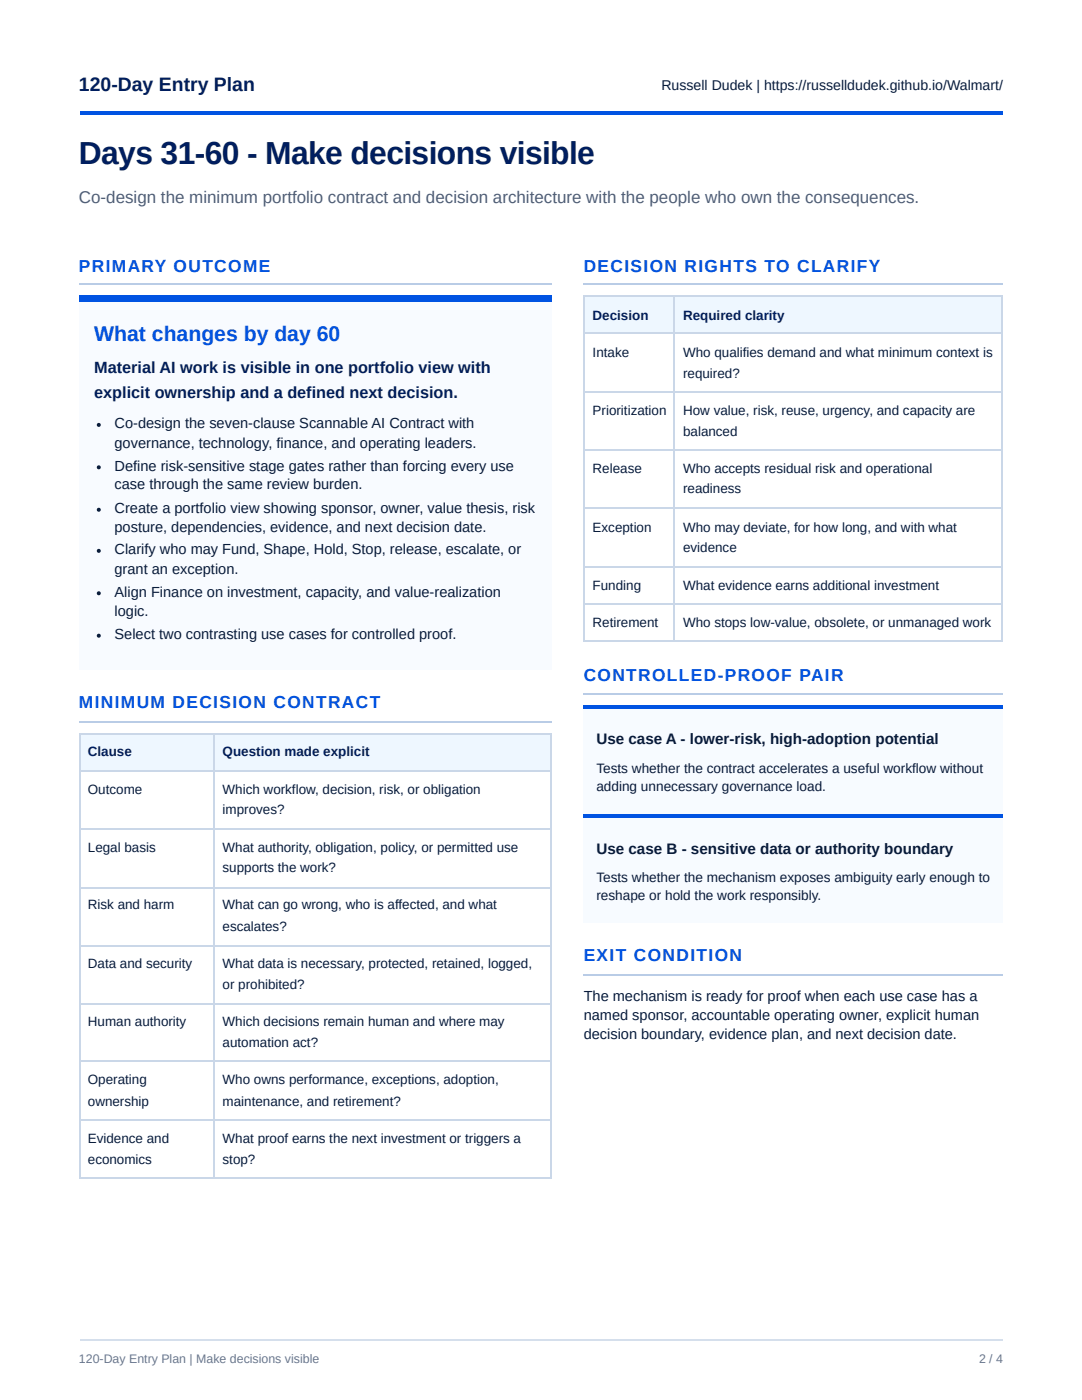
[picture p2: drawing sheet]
<svg xmlns="http://www.w3.org/2000/svg" width="216mm" height="279mm" viewBox="0 0 216 279" stroke-linecap="round" stroke-linejoin="round" font-family="sans-serif">
<defs><g id="words">
<text font-size="6.3" fill="#001e60" x="15.7" y="32.8">Days 31-60 - Make decisions visible</text>
<text font-size="4.2" fill="#0053e2" x="18.8" y="68">What changes by day 60</text>
<text font-size="3.9" fill="#001e60" x="15.7" y="18.3">120-Day Entry Plan</text>
<g font-size="3.5" fill="#0053e2">
<text x="15.7" y="54.2">PRIMARY OUTCOME</text>
<text x="116.5" y="54.2">DECISION RIGHTS TO CLARIFY</text>
<text x="116.5" y="136">CONTROLLED-PROOF PAIR</text>
<text x="15.7" y="141.3">MINIMUM DECISION CONTRACT</text>
<text x="116.5" y="191.8">EXIT CONDITION</text>
</g>
<text font-size="3.4" fill="#4f5f75" x="15.7" y="40.5">Co-design the minimum portfolio contract and decision architecture with the people who own the consequences.</text>
<g font-size="3.2" fill="#001e60">
<text x="18.8" y="74.3">Material AI work is visible in one portfolio view with</text>
<text x="18.8" y="79.4">explicit ownership and a defined next decision.</text>
</g>
<g font-size="3" fill="#081b3a">
<text x="119" y="148.4">Use case A - lower-risk, high-adoption potential</text>
<text x="119" y="170.4">Use case B - sensitive data or authority boundary</text>
</g>
<g font-size="2.9" fill="#081b3a">
<text x="22.9" y="85.5">Co-design the seven-clause Scannable AI Contract with</text>
<text x="22.9" y="89.4">governance, technology, finance, and operating leaders.</text>
<text x="22.9" y="93.9">Define risk-sensitive stage gates rather than forcing every use</text>
<text x="22.9" y="97.6">case through the same review burden.</text>
<text x="22.9" y="102.4">Create a portfolio view showing sponsor, owner, value thesis, risk</text>
<text x="22.9" y="106.1">posture, dependencies, evidence, and next decision date.</text>
<text x="22.9" y="110.6">Clarify who may Fund, Shape, Hold, Stop, release, escalate, or</text>
<text x="22.9" y="114.6">grant an exception.</text>
<text x="22.9" y="119.1">Align Finance on investment, capacity, and value-realization</text>
<text x="22.9" y="123">logic.</text>
<text x="22.9" y="127.5">Select two contrasting use cases for controlled proof.</text>
<text x="116.5" y="199.8">The mechanism is ready for proof when each use case has a</text>
<text x="116.5" y="203.5">named sponsor, accountable operating owner, explicit human</text>
<text x="116.5" y="207.4">decision boundary, evidence plan, and next decision date.</text>
</g>
<text font-size="2.8" fill="#081b3a" x="132" y="18">Russell Dudek | https://russelldudek.github.io/Walmart/</text>
<g font-size="2.7" fill="#001e60">
<text x="118.3" y="63.8">Decision</text>
<text x="136.3" y="63.8">Required clarity</text>
<text x="17.5" y="150.8">Clause</text>
<text x="44.4" y="150.8">Question made explicit</text>
</g>
<g font-size="2.7" fill="#081b3a">
<text x="118.3" y="71.2">Intake</text>
<text x="136.3" y="71.2">Who qualifies demand and what minimum context is</text>
<text x="136.3" y="75.4">required?</text>
<text x="118.3" y="82.8">Prioritization</text>
<text x="136.3" y="82.8">How value, risk, reuse, urgency, and capacity are</text>
<text x="136.3" y="87">balanced</text>
<text x="118.3" y="94.5">Release</text>
<text x="136.3" y="94.5">Who accepts residual risk and operational</text>
<text x="136.3" y="98.4">readiness</text>
<text x="118.3" y="106.1">Exception</text>
<text x="136.3" y="106.1">Who may deviate, for how long, and with what</text>
<text x="136.3" y="110.1">evidence</text>
<text x="118.3" y="117.7">Funding</text>
<text x="136.3" y="117.7">What evidence earns additional investment</text>
<text x="118.3" y="125.1">Retirement</text>
<text x="136.3" y="125.1">Who stops low-value, obsolete, or unmanaged work</text>
<text x="119" y="154.3">Tests whether the contract accelerates a useful workflow without</text>
<text x="17.5" y="158.5">Outcome</text>
<text x="44.4" y="158.5">Which workflow, decision, risk, or obligation</text>
<text x="119" y="158">adding unnecessary governance load.</text>
<text x="44.4" y="162.5">improves?</text>
<text x="17.5" y="170.1">Legal basis</text>
<text x="44.4" y="170.1">What authority, obligation, policy, or permitted use</text>
<text x="44.4" y="174.1">supports the work?</text>
<text x="119" y="175.9">Tests whether the mechanism exposes ambiguity early enough to</text>
<text x="119" y="179.7">reshape or hold the work responsibly.</text>
<text x="17.5" y="181.5">Risk and harm</text>
<text x="44.4" y="181.5">What can go wrong, who is affected, and what</text>
<text x="44.4" y="185.7">escalates?</text>
<text x="17.5" y="193.1">Data and security</text>
<text x="44.4" y="193.1">What data is necessary, protected, retained, logged,</text>
<text x="44.4" y="197.4">or prohibited?</text>
<text x="17.5" y="204.8">Human authority</text>
<text x="44.4" y="204.8">Which decisions remain human and where may</text>
<text x="44.4" y="209">automation act?</text>
<text x="17.5" y="216.4">Operating</text>
<text x="17.5" y="220.7">ownership</text>
<text x="44.4" y="216.4">Who owns performance, exceptions, adoption,</text>
<text x="44.4" y="220.7">maintenance, and retirement?</text>
<text x="17.5" y="228.1">Evidence and</text>
<text x="17.5" y="232.3">economics</text>
<text x="44.4" y="228.1">What proof earns the next investment or triggers a</text>
<text x="44.4" y="232.3">stop?</text>
</g>
<g font-size="2.5" fill="#6b778c">
<text x="15.7" y="272">120-Day Entry Plan | Make decisions visible</text>
<text x="195.3" y="272">2 / 4</text>
</g>
</g></defs>
<path d="M15.9 22.2h184.1v.8h-184.1z" fill="#0053e2"/>
<path d="M15.9 56.8h94.2" fill="none" stroke="#b9cce6" stroke-width=".26"/>
<path d="M15.9 59h94.2v74.6h-94.2z" fill="#f8fbff"/>
<path d="M15.9 59h94.2v1.3h-94.2z" fill="#0053e2"/>
<path d="M15.9 144.1h94.2" fill="none" stroke="#b9cce6" stroke-width=".26"/>
<g fill="#eef7ff">
<path d="M15.9 146.3h27v7.4h-27z"/>
<path d="M42.9 146.3h67.2v7.4h-67.2z"/>
</g>
<path d="M15.9 146.4h94.2M15.9 153.9h94.2M16 146.3v88.9M42.7 146.3v88.9M109.9 146.3v88.9M15.9 165.5h94.2M15.9 177.1h94.2M15.9 188.8h94.2M15.9 200.4h94.2M15.9 211.8h94.2M15.9 223.4h94.2M15.9 235.1h94.2" fill="none" stroke="#cad7e8" stroke-width=".26"/>
<g fill="#081b3a">
<circle cx="19.7" cy="84.8" r=".4"/>
<circle cx="19.7" cy="93.3" r=".4"/>
<circle cx="19.7" cy="101.7" r=".4"/>
<circle cx="19.7" cy="109.9" r=".4"/>
<circle cx="19.7" cy="118.4" r=".4"/>
<circle cx="19.7" cy="126.9" r=".4"/>
</g>
<path d="M116.4 56.8h83.6" fill="none" stroke="#b9cce6" stroke-width=".26"/>
<g fill="#eef7ff">
<path d="M116.7 59h18v7.7h-18z"/>
<path d="M134.7 59h65.3v7.7h-65.3z"/>
</g>
<path d="M116.4 59.1h83.6M116.5 59v69.1M134.5 59v69.1M199.9 59v69.1M116.4 66.5h83.6M116.4 78.2h83.6M116.4 89.8h83.6M116.4 101.5h83.6M116.4 113.1h83.6M116.4 120.5h83.6M116.4 127.9h83.6" fill="none" stroke="#cad7e8" stroke-width=".26"/>
<path d="M116.4 138.5h83.6" fill="none" stroke="#b9cce6" stroke-width=".26"/>
<path d="M116.4 140.8h83.6v21.7h-83.6z" fill="#f7fbff"/>
<path d="M116.4 140.8h83.6v.8h-83.6z" fill="#0053e2"/>
<path d="M116.4 162.5h83.6v21.6h-83.6z" fill="#f7fbff"/>
<path d="M116.4 162.5h83.6v.7h-83.6z" fill="#0053e2"/>
<path d="M116.4 194.6h83.6" fill="none" stroke="#b9cce6" stroke-width=".26"/>
<path d="M15.9 267.4h184.1" fill="none" stroke="#d5dfec" stroke-width=".26"/>
<use href="#words"/>
</svg>
